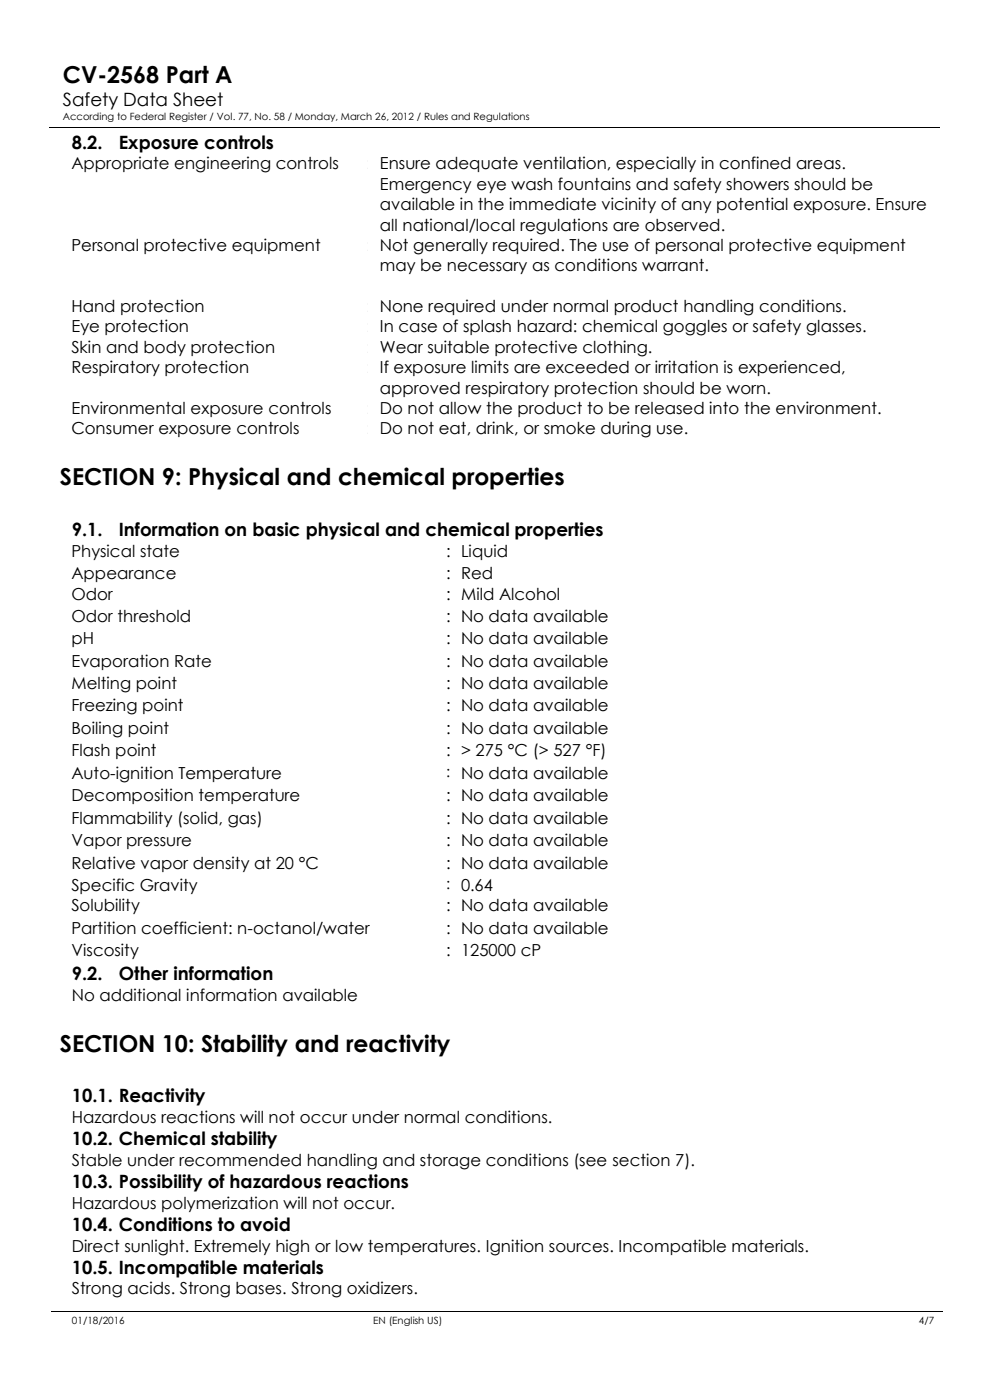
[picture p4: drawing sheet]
<svg xmlns="http://www.w3.org/2000/svg" width="210mm" height="297mm" viewBox="0 0 210 297" stroke-linecap="round" stroke-linejoin="round" font-family="sans-serif">
<defs><g id="words">
<g font-size="5">
<text x="13.3" y="17.5">CV-2568 Part A</text>
<text x="12.7" y="102.9">SECTION 9: Physical and chemical properties</text>
<text x="12.7" y="223.1">SECTION 10: Stability and reactivity</text>
</g>
<g font-size="3.9">
<text x="13.3" y="22.5">Safety Data Sheet</text>
<text x="15.2" y="31.5">8.2.</text>
<text x="25.2" y="31.5">Exposure controls</text>
<text x="15.2" y="113.7">9.1.</text>
<text x="25.2" y="113.7">Information on basic physical and chemical properties</text>
<text x="15.2" y="208">9.2.</text>
<text x="25.2" y="208">Other information</text>
<text x="15.2" y="233.9">10.1. Reactivity</text>
<text x="15.2" y="242.9">10.2. Chemical stability</text>
<text x="15.2" y="252.1">10.3. Possibility of hazardous reactions</text>
<text x="15.2" y="261.1">10.4. Conditions to avoid</text>
<text x="15.2" y="270.2">10.5. Incompatible materials</text>
</g>
<g font-size="3.5">
<text x="15.2" y="35.9">Appropriate engineering controls</text>
<text x="77.8" y="35.9">: Ensure adequate ventilation, especially in confined areas.</text>
<text x="80.6" y="40.3">Emergency eye wash fountains and safety showers should be</text>
<text x="80.6" y="44.6">available in the immediate vicinity of any potential exposure. Ensure</text>
<text x="15.2" y="53.3">Personal protective equipment</text>
<text x="77.8" y="53.3">: Not generally required. The use of personal protective equipment</text>
<text x="80.6" y="48.9">all national/local regulations are observed.</text>
<text x="80.6" y="57.6">may be necessary as conditions warrant.</text>
<text x="15.2" y="66.2">Hand protection</text>
<text x="15.2" y="70.5">Eye protection</text>
<text x="77.8" y="66.2">: None required under normal product handling conditions.</text>
<text x="77.8" y="70.5">: In case of splash hazard: chemical goggles or safety glasses.</text>
<text x="15.2" y="74.9">Skin and body protection</text>
<text x="77.8" y="74.9">: Wear suitable protective clothing.</text>
<text x="15.2" y="79.2">Respiratory protection</text>
<text x="77.8" y="79.2">: If exposure limits are exceeded or irritation is experienced,</text>
<text x="80.6" y="83.5">approved respiratory protection should be worn.</text>
<text x="15.2" y="87.9">Environmental exposure controls</text>
<text x="77.8" y="87.9">: Do not allow the product to be released into the environment.</text>
<text x="15.2" y="92.2">Consumer exposure controls</text>
<text x="77.8" y="92.2">: Do not eat, drink, or smoke during use.</text>
<text x="15.2" y="118.1">Physical state</text>
<text x="94.6" y="118.1">: Liquid</text>
<text x="15.2" y="122.8">Appearance</text>
<text x="94.6" y="122.8">: Red</text>
<text x="15.2" y="127.2">Odor</text>
<text x="15.2" y="131.9">Odor threshold</text>
<text x="94.6" y="127.2">: Mild Alcohol</text>
<text x="94.6" y="131.9">: No data available</text>
<text x="15.2" y="136.7">pH</text>
<text x="94.6" y="136.7">: No data available</text>
<text x="15.2" y="141.5">Evaporation Rate</text>
<text x="94.6" y="141.5">: No data available</text>
<text x="15.2" y="146.2">Melting point</text>
<text x="94.6" y="146.2">: No data available</text>
<text x="15.2" y="150.9">Freezing point</text>
<text x="15.2" y="155.7">Boiling point</text>
<text x="94.6" y="150.9">: No data available</text>
<text x="94.6" y="155.7">: No data available</text>
<text x="15.2" y="160.5">Flash point</text>
<text x="94.6" y="160.5">: &gt; 275 °C (&gt; 527 °F)</text>
<text x="15.2" y="165.3">Auto-ignition Temperature</text>
<text x="15.2" y="170">Decomposition temperature</text>
<text x="94.6" y="170">: No data available</text>
<text x="15.2" y="174.7">Flammability (solid, gas)</text>
<text x="15.2" y="179.5">Vapor pressure</text>
<text x="94.6" y="174.7">: No data available</text>
<text x="94.6" y="179.5">: No data available</text>
<text x="15.2" y="184.3">Relative vapor density at 20 °C</text>
<text x="94.6" y="184.3">: No data available</text>
<text x="15.2" y="189">Specific Gravity</text>
<text x="15.2" y="193.4">Solubility</text>
<text x="94.6" y="193.4">: No data available</text>
<text x="15.2" y="198.1">Partition coefficient: n-octanol/water</text>
<text x="15.2" y="202.9">Viscosity</text>
<text x="94.6" y="198.1">: No data available</text>
<text x="94.6" y="202.9">: 125000 cP</text>
<text x="15.2" y="212.4">No additional information available</text>
<text x="15.2" y="238.3">Hazardous reactions will not occur under normal conditions.</text>
<text x="15.2" y="247.4">Stable under recommended handling and storage conditions (see section 7).</text>
<text x="15.2" y="256.5">Hazardous polymerization will not occur.</text>
<text x="15.2" y="265.6">Direct sunlight. Extremely high or low temperatures. Ignition sources. Incompatible materials.</text>
<text x="15.2" y="274.6">Strong acids. Strong bases. Strong oxidizers.</text>
</g>
<g font-size="3.2">
<text x="94.6" y="164.8">: No data available</text>
<text x="94.6" y="188.6">: 0.64</text>
</g>
<g font-size="2.1">
<text x="13.3" y="25.5">According to Federal Register / Vol. 77, No. 58 / Monday, March 26, 2012 / Rules and Regulations</text>
<text x="15.2" y="280.9">01/18/2016</text>
<text x="79.2" y="280.9">EN (English US)</text>
<text x="194.9" y="280.9">4/7</text>
</g>
</g></defs>
<path d="M10.5 27.1h188.9M10.8 278.3h49.5M60.5 278.3h49.8M110.4 278.3h69.9M180.5 278.3h19.6" fill="none" stroke="#000" stroke-width=".21"/>
<g fill="#000">
<path d="M60.3 278.2h.2v.2h-.2z" fill-rule="evenodd"/>
<path d="M110.3 278.2h.1v.2h-.1z" fill-rule="evenodd"/>
<path d="M180.3 278.2h.2v.2h-.2z" fill-rule="evenodd"/>
</g>
<use href="#words"/>
</svg>
